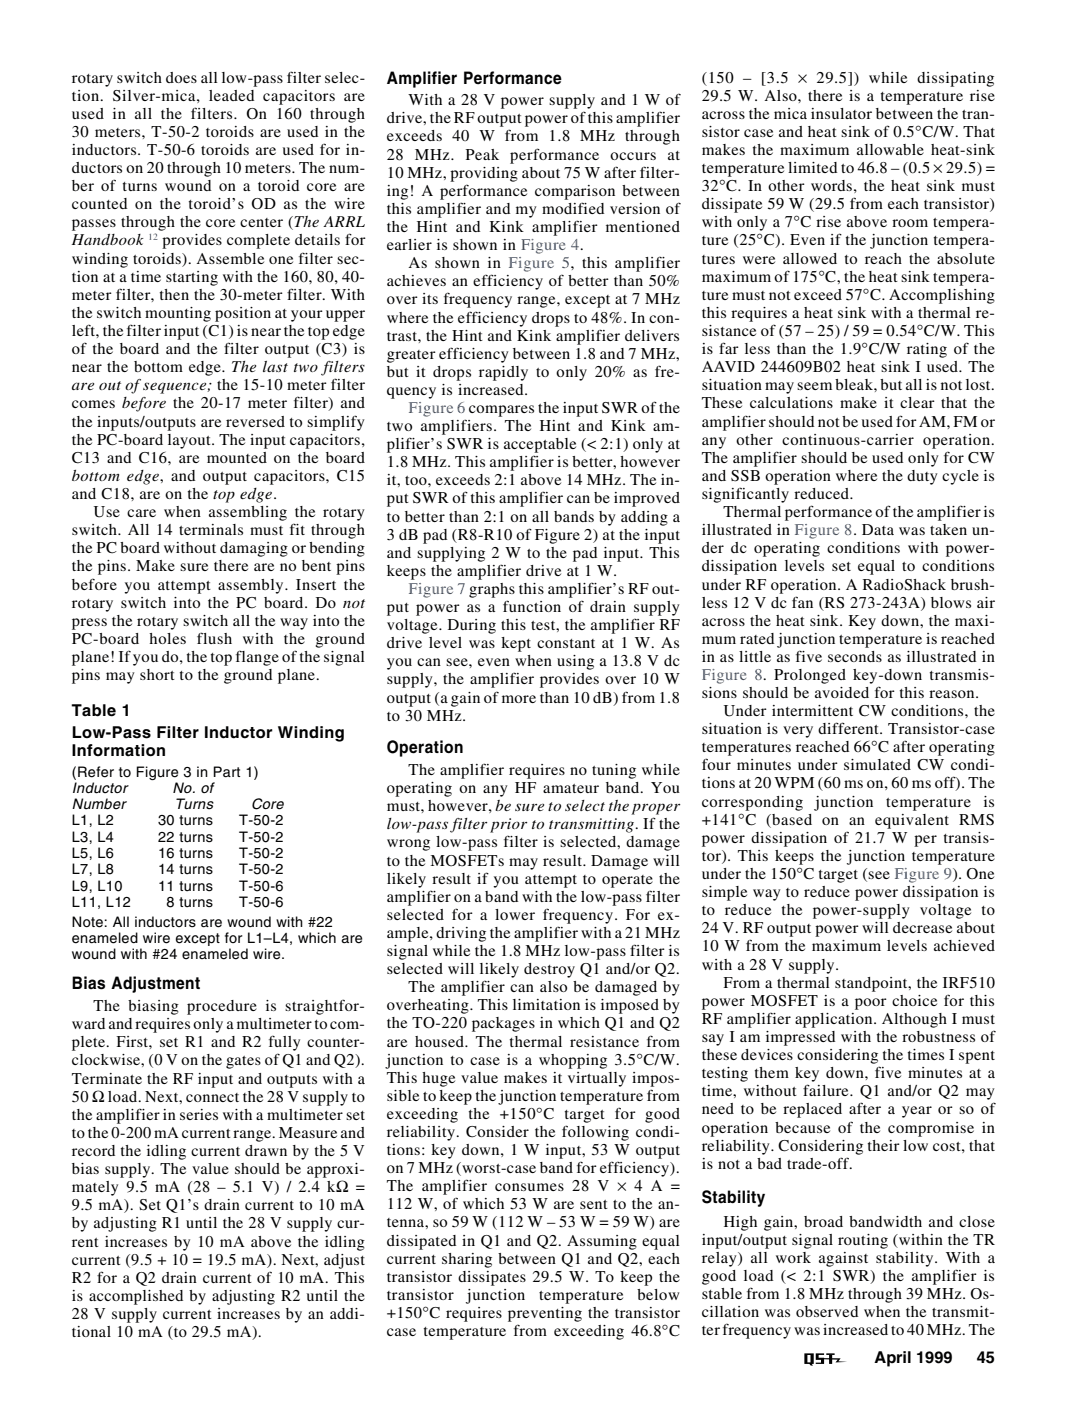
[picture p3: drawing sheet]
<svg xmlns="http://www.w3.org/2000/svg" width="208mm" height="273mm" viewBox="0 0 208 273" stroke-linecap="round" stroke-linejoin="round" font-family="sans-serif">
<defs><g id="words">
<g font-size="3.4">
<text x="75.4" y="16.3">Amplifier Performance</text>
<text x="75.4" y="146.8">Operation</text>
<text x="14" y="192.8">Bias Adjustment</text>
<text x="136.8" y="234.5">Stability</text>
</g>
<g font-size="3.2">
<text x="14" y="16.1">rotary switch does all low-pass filter selec-</text>
<text x="136.8" y="16.1">(150 – [3.5 × 29.5]) while dissipating</text>
<text x="14" y="19.6">tion. Silver-mica, leaded capacitors are</text>
<text x="14" y="23.2">used in all the filters. On 160 through</text>
<text x="79.6" y="20.5">With a 28 V power supply and 1 W of</text>
<text x="136.8" y="19.6">29.5 W. Also, there is a temperature rise</text>
<text x="136.8" y="23.2">across the mica insulator between the tran-</text>
<text x="14" y="26.7">30 meters, T-50-2 toroids are used in the</text>
<text x="75.4" y="24">drive, the RF output power of this amplifier</text>
<text x="75.4" y="27.6">exceeds 40 W from 1.8 MHz through</text>
<text x="136.8" y="26.7">sistor case and heat sink of 0.5°C/W. That</text>
<text x="14" y="30.2">inductors. T-50-6 toroids are used for in-</text>
<text x="14" y="33.7">ductors on 20 through 10 meters. The num-</text>
<text x="75.4" y="31.1">28 MHz. Peak performance occurs at</text>
<text x="75.4" y="34.6">10 MHz, providing about 75 W after filter-</text>
<text x="136.8" y="30.2">makes the maximum allowable heat-sink</text>
<text x="136.8" y="33.7">temperature limited to 46.8 – (0.5 × 29.5) =</text>
<text x="14" y="37.3">ber of turns wound on a toroid core are</text>
<text x="14" y="40.8">counted on the toroid’s OD as the wire</text>
<text x="75.4" y="38.1">ing! A performance comparison between</text>
<text x="75.4" y="41.7">this amplifier and my modified version of</text>
<text x="136.8" y="37.3">32°C. In other words, the heat sink must</text>
<text x="136.8" y="40.8">dissipate 59 W (29.5 from each transistor)</text>
<text x="14" y="44.3">passes through the core center (The ARRL</text>
<text x="14" y="47.8">Handbook</text>
<text x="31.7" y="47.8">provides complete details for</text>
<text x="75.4" y="45.2">the Hint and Kink amplifier mentioned</text>
<text x="136.8" y="44.3">with only a 7°C rise above room tempera-</text>
<text x="136.8" y="47.8">ture (25°C). Even if the junction tempera-</text>
<text x="14" y="51.4">winding toroids). Assemble one filter sec-</text>
<text x="75.4" y="48.7">earlier is shown in Figure 4.</text>
<text x="79.6" y="52.3">As shown in Figure 5, this amplifier</text>
<text x="136.8" y="51.4">tures were allowed to reach the absolute</text>
<text x="14" y="54.9">tion at a time starting with the 160, 80, 40-</text>
<text x="14" y="58.4">meter filter, then the 30-meter filter. With</text>
<text x="75.4" y="55.8">achieves an efficiency of better than 50%</text>
<text x="75.4" y="59.3">over its frequency range, except at 7 MHz</text>
<text x="136.8" y="54.9">maximum of 175°C, the heat sink tempera-</text>
<text x="136.8" y="58.4">ture must not exceed 57°C. Accomplishing</text>
<text x="14" y="62">the switch mounting position at your upper</text>
<text x="14" y="65.5">left, the filter input (C1) is near the top edge</text>
<text x="75.4" y="62.9">where the efficiency drops to 48%. In con-</text>
<text x="136.8" y="62">this requires a heat sink with a thermal re-</text>
<text x="136.8" y="65.5">sistance of (57 – 25) / 59 = 0.54°C/W. This</text>
<text x="14" y="69">of the board and the filter output (C3) is</text>
<text x="75.4" y="66.4">trast, the Hint and Kink amplifier delivers</text>
<text x="75.4" y="69.9">greater efficiency between 1.8 and 7 MHz,</text>
<text x="136.8" y="69">is far less than the 1.9°C/W rating of the</text>
<text x="14" y="72.6">near the bottom edge. The last two filters</text>
<text x="14" y="76.1">are out of sequence; the 15-10 meter filter</text>
<text x="75.4" y="73.4">but it drops rapidly to only 20% as fre-</text>
<text x="75.4" y="77">quency is increased.</text>
<text x="136.8" y="72.6">AAVID 244609B02 heat sink I used. The</text>
<text x="136.8" y="76.1">situation may seem bleak, but all is not lost.</text>
<text x="14" y="83.1">the inputs/outputs are reversed to simplify</text>
<text x="14" y="79.6">comes before the 20-17 meter filter) and</text>
<text x="136.8" y="79.6">These calculations make it clear that the</text>
<text x="136.8" y="83.1">amplifier should not be used for AM, FM or</text>
<text x="14" y="86.7">the PC-board layout. The input capacitors,</text>
<text x="75.4" y="84">two amplifiers. The Hint and Kink am-</text>
<text x="75.4" y="87.5">plifier’s SWR is acceptable (&lt; 2:1) only at</text>
<text x="136.8" y="86.7">any other continuous-carrier operation.</text>
<text x="14" y="90.2">C13 and C16, are mounted on the board</text>
<text x="14" y="93.7">bottom edge, and output capacitors, C15</text>
<text x="75.4" y="91.1">1.8 MHz. This amplifier is better, however</text>
<text x="75.4" y="94.6">it, too, exceeds 2:1 above 14 MHz. The in-</text>
<text x="136.8" y="90.2">The amplifier should be used only for CW</text>
<text x="136.8" y="93.7">and SSB operation where the duty cycle is</text>
<text x="14" y="97.2">and C18, are on the top edge.</text>
<text x="18.2" y="100.8">Use care when assembling the rotary</text>
<text x="75.4" y="98.1">put SWR of this amplifier can be improved</text>
<text x="75.4" y="101.6">to better than 2:1 on all bands by adding a</text>
<text x="136.8" y="97.2">significantly reduced.</text>
<text x="141" y="100.8">Thermal performance of the amplifier is</text>
<text x="14" y="104.3">switch. All 14 terminals must fit through</text>
<text x="14" y="107.8">the PC board without damaging or bending</text>
<text x="75.4" y="105.2">3 dB pad (R8-R10 of Figure 2) at the input</text>
<text x="136.8" y="104.3">illustrated in Figure 8. Data was taken un-</text>
<text x="136.8" y="107.8">der dc operating conditions with power-</text>
<text x="14" y="111.3">the pins. Make sure there are no bent pins</text>
<text x="75.4" y="108.7">and supplying 2 W to the pad input. This</text>
<text x="75.4" y="112.2">keeps the amplifier drive at 1 W.</text>
<text x="136.8" y="111.3">dissipation levels set equal to conditions</text>
<text x="14" y="114.9">before you attempt assembly. Insert the</text>
<text x="14" y="118.4">rotary switch into the PC board. Do not</text>
<text x="75.4" y="119.3">put power as a function of drain supply</text>
<text x="136.8" y="114.9">under RF operation. A RadioShack brush-</text>
<text x="136.8" y="118.4">less 12 V dc fan (RS 273-243A) blows air</text>
<text x="14" y="121.9">press the rotary switch all the way into the</text>
<text x="14" y="125.5">PC-board holes flush with the ground</text>
<text x="75.4" y="122.8">voltage. During this test, the amplifier RF</text>
<text x="136.8" y="121.9">across the heat sink. Key down, the maxi-</text>
<text x="136.8" y="125.5">mum rated junction temperature is reached</text>
<text x="14" y="129">plane! If you do, the top flange of the signal</text>
<text x="75.4" y="126.4">drive level was kept constant at 1 W. As</text>
<text x="75.4" y="129.9">you can see, even when using a 13.8 V dc</text>
<text x="136.8" y="129">in as little as five seconds as illustrated in</text>
<text x="14" y="132.5">pins may short to the ground plane.</text>
<text x="75.4" y="133.4">supply, the amplifier provides over 10 W</text>
<text x="75.4" y="136.9">output (a gain of more than 10 dB) from 1.8</text>
<text x="136.8" y="136.1">sions should be avoided for this reason.</text>
<text x="14" y="139.6">Table 1</text>
<text x="14" y="143.8">Low-Pass Filter Inductor Winding</text>
<text x="75.4" y="140.5">to 30 MHz.</text>
<text x="136.8" y="143.1">situation is very different. Transistor-case</text>
<text x="141" y="139.6">Under intermittent CW conditions, the</text>
<text x="14" y="147.3">Information</text>
<text x="136.8" y="146.6">temperatures reached 66°C after operating</text>
<text x="75.4" y="154.6">operating on any HF amateur band. You</text>
<text x="79.6" y="151">The amplifier requires no tuning while</text>
<text x="136.8" y="150.2">four minutes under simulated CW condi-</text>
<text x="136.8" y="153.7">tions at 20 WPM (60 ms on, 60 ms off). The</text>
<text x="75.4" y="158.1">must, however, be sure to select the proper</text>
<text x="75.4" y="161.6">low-pass filter prior to transmitting. If the</text>
<text x="136.8" y="157.2">corresponding</text>
<text x="136.8" y="160.7">+141°C (based on an equivalent RMS</text>
<text x="159" y="157.2">junction</text>
<text x="172.8" y="157.2">temperature</text>
<text x="191.7" y="157.2">is</text>
<text x="75.4" y="165.1">wrong low-pass filter is selected, damage</text>
<text x="136.8" y="164.3">power dissipation of 21.7 W per transis-</text>
<text x="136.8" y="167.8">tor). This keeps the junction temperature</text>
<text x="75.4" y="168.7">to the MOSFETs may result. Damage will</text>
<text x="75.4" y="172.2">likely result if you attempt to operate the</text>
<text x="136.8" y="171.3">under the 150°C target (see Figure 9). One</text>
<text x="75.4" y="175.7">amplifier on a band with the low-pass filter</text>
<text x="75.4" y="179.3">selected for a lower frequency. For ex-</text>
<text x="136.8" y="174.8">simple way to reduce power dissipation is</text>
<text x="136.8" y="178.4">to reduce the power-supply voltage to</text>
<text x="75.4" y="182.8">ample, driving the amplifier with a 21 MHz</text>
<text x="136.8" y="181.9">24 V. RF output power will decrease about</text>
<text x="136.8" y="185.4">10 W from the maximum levels achieved</text>
<text x="75.4" y="186.3">signal while the 1.8 MHz low-pass filter is</text>
<text x="75.4" y="189.9">selected will likely destroy Q1 and/or Q2.</text>
<text x="136.8" y="189">with a 28 V supply.</text>
<text x="18.2" y="197.1">The biasing procedure is straightfor-</text>
<text x="75.4" y="196.9">overheating. This limitation is imposed by</text>
<text x="79.6" y="193.4">The amplifier can also be damaged by</text>
<text x="136.8" y="196">power MOSFET is a poor choice for this</text>
<text x="141" y="192.5">From a thermal standpoint, the IRF510</text>
<text x="14" y="200.6">ward and requires only a multimeter to com-</text>
<text x="75.4" y="200.4">the TO-220 packages in which Q1 and Q2</text>
<text x="75.4" y="204">are housed. The thermal resistance from</text>
<text x="136.8" y="199.6">RF amplifier application. Although I must</text>
<text x="136.8" y="203.1">say I am impressed with the robustness of</text>
<text x="14" y="204.1">plete. First, set R1 and R2 fully counter-</text>
<text x="14" y="207.6">clockwise, (0 V on the gates of Q1 and Q2).</text>
<text x="75.4" y="207.5">junction to case is a whopping 3.5°C/W.</text>
<text x="136.8" y="206.6">these devices considering the times I spent</text>
<text x="14" y="211.2">Terminate the RF input and outputs with a</text>
<text x="14" y="214.7">50 Ω load. Next, connect the 28 V supply to</text>
<text x="75.4" y="211">This huge value makes it virtually impos-</text>
<text x="75.4" y="214.5">sible to keep the junction temperature from</text>
<text x="136.8" y="210.1">testing them key down, five minutes at a</text>
<text x="136.8" y="213.7">time, without failure. Q1 and/or Q2 may</text>
<text x="14" y="218.2">the amplifier in series with a multimeter set</text>
<text x="14" y="221.8">to the 0-200 mA current range. Measure and</text>
<text x="75.4" y="218.1">exceeding the +150°C target for good</text>
<text x="75.4" y="221.6">reliability. Consider the following condi-</text>
<text x="136.8" y="217.2">need to be replaced after a year or so of</text>
<text x="136.8" y="220.7">operation because of the compromise in</text>
<text x="14" y="225.3">record the idling current drawn by the 5 V</text>
<text x="75.4" y="225.1">tions: key down, 1 W input, 53 W output</text>
<text x="136.8" y="224.2">reliability. Considering their low cost, that</text>
<text x="136.8" y="227.8">is not a bad trade-off.</text>
<text x="14" y="228.8">bias supply. The value should be approxi-</text>
<text x="14" y="232.4">mately 9.5 mA (28 – 5.1 V) / 2.4 kΩ =</text>
<text x="75.4" y="228.6">on 7 MHz (worst-case band for efficiency).</text>
<text x="75.4" y="232.2">The amplifier consumes 28 V × 4 A =</text>
<text x="14" y="235.9">9.5 mA). Set Q1’s drain current to 10 mA</text>
<text x="14" y="239.4">by adjusting R1 until the 28 V supply cur-</text>
<text x="75.4" y="235.7">112 W, of which 53 W are sent to the an-</text>
<text x="75.4" y="239.2">tenna, so 59 W (112 W – 53 W = 59 W) are</text>
<text x="141" y="239.1">High gain, broad bandwidth and close</text>
<text x="14" y="243">rent increases by 10 mA above the idling</text>
<text x="75.4" y="242.8">dissipated in Q1 and Q2. Assuming equal</text>
<text x="136.8" y="242.6">input/output signal routing (within the TR</text>
<text x="14" y="246.5">current (9.5 + 10 = 19.5 mA). Next, adjust</text>
<text x="14" y="250">R2 for a Q2 drain current of 10 mA. This</text>
<text x="75.4" y="246.3">current sharing between Q1 and Q2, each</text>
<text x="75.4" y="249.8">transistor dissipates 29.5 W. To keep the</text>
<text x="136.8" y="246.1">relay) all work against stability. With a</text>
<text x="136.8" y="249.6">good load (&lt; 2:1 SWR) the amplifier is</text>
<text x="14" y="253.5">is accomplished by adjusting R2 until the</text>
<text x="14" y="257">28 V supply current increases by an addi-</text>
<text x="75.4" y="253.4">transistor</text>
<text x="75.4" y="256.9">+150°C requires preventing the transistor</text>
<text x="91.1" y="253.4">junction</text>
<text x="105.1" y="253.4">temperature</text>
<text x="124.2" y="253.4">below</text>
<text x="136.8" y="253.2">stable from 1.8 MHz through 39 MHz. Os-</text>
<text x="136.8" y="256.7">cillation was observed when the transmit-</text>
<text x="14" y="260.6">tional 10 mA (to 29.5 mA).</text>
<text x="75.4" y="260.4">case temperature from exceeding 46.8°C</text>
<text x="136.8" y="260.2">ter frequency was increased to 40 MHz. The</text>
<text x="170.5" y="265.7">April 1999</text>
<text x="190.4" y="265.7">45</text>
</g>
<g font-size="3.2" fill="#0050d1">
<text x="79.6" y="80.5">Figure 6 compares the input SWR of the</text>
<text x="79.6" y="115.8">Figure 7 graphs this amplifier’s RF out-</text>
<text x="136.8" y="132.5">Figure 8. Prolonged key-down transmis-</text>
</g>
<g font-size="2.9">
<text x="14" y="154.5">Inductor</text>
<text x="33.6" y="154.5">No. of</text>
<text x="14" y="157.7">Number</text>
<text x="34" y="157.7">Turns</text>
<text x="48.9" y="157.7">Core</text>
</g>
<g font-size="2.8">
<text x="14" y="151.3">(Refer to Figure 3 in Part 1)</text>
<text x="14" y="160.9">L1, L2</text>
<text x="30.8" y="160.9">30 turns</text>
<text x="46.6" y="160.9">T-50-2</text>
<text x="14" y="164">L3, L4</text>
<text x="14" y="167.2">L5, L6</text>
<text x="30.8" y="164">22 turns</text>
<text x="30.8" y="167.2">16 turns</text>
<text x="46.6" y="164">T-50-2</text>
<text x="46.6" y="167.2">T-50-2</text>
<text x="14" y="170.4">L7, L8</text>
<text x="14" y="173.6">L9, L10</text>
<text x="30.8" y="170.4">14 turns</text>
<text x="30.8" y="173.6">11 turns</text>
<text x="46.6" y="173.6">T-50-6</text>
<text x="46.6" y="170.4">T-50-2</text>
<text x="14" y="176.7">L11, L12</text>
<text x="32.5" y="176.7">8 turns</text>
<text x="46.6" y="176.7">T-50-6</text>
<text x="14" y="180.6">Note: All inductors are wound with #22</text>
<text x="14" y="183.8">enameled wire except for L1–L4, which are</text>
<text x="14" y="187">wound with #24 enameled wire.</text>
</g>
<text font-size="1.9" fill="#0050d1" x="28.9" y="46.8">12</text>
</g></defs>
<path d="M156.8 263.8h1.8l-.6 .3h-.6v1.4h.6v-1.4l.6-.3v2h-.4l.3 .3h-.5l-.2-.3h-1zM160.2 264.7h3.7l-.5 .6 1.8 .1-2.3 .1 .4-.5-3.1-.1zM159 263.8h1.6v.3h-1v.5h1v1.2h-1.6v-.2h1v-.6h-1zM161.6 264.1h.6v1.7h-.6zM161.1 263.8h1.6v.3h-1.6z" fill="#000"/>
<use href="#words"/>
</svg>
